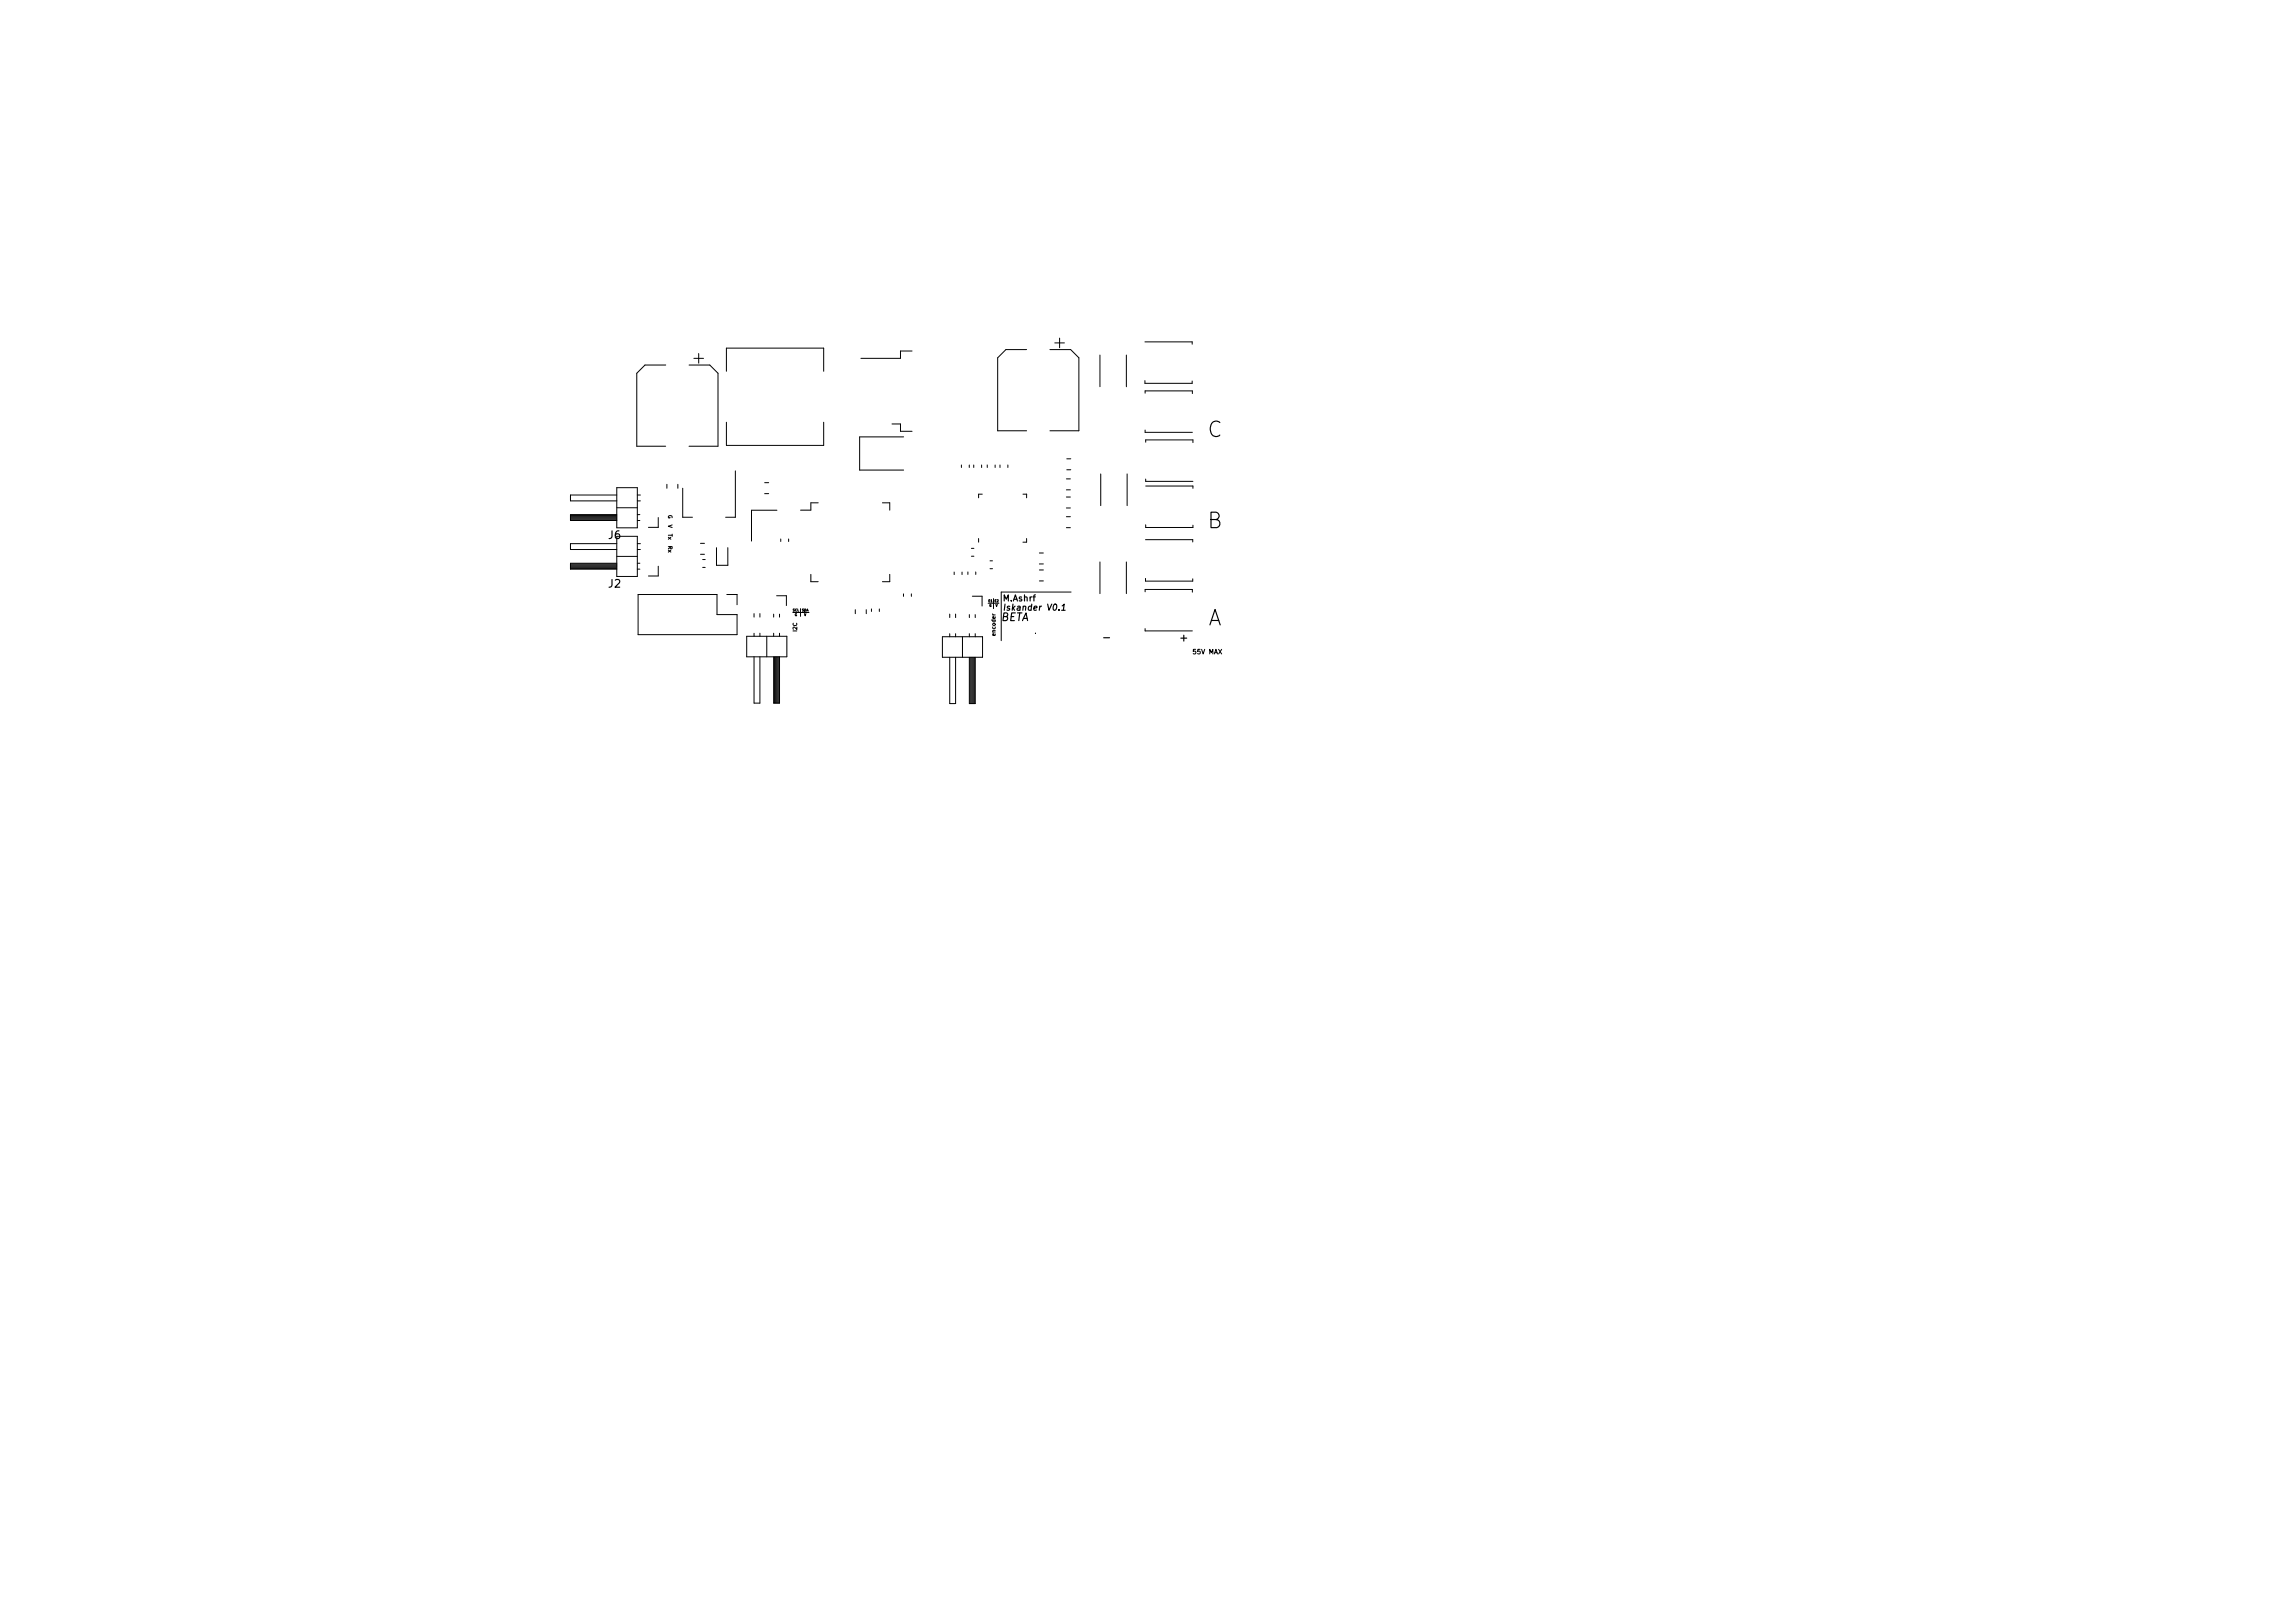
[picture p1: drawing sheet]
<svg xmlns="http://www.w3.org/2000/svg" width="297mm" height="210mm" viewBox="0 0 297 210" stroke-linecap="round" stroke-linejoin="round" font-family="sans-serif">
<defs><g id="words">
<g font-size="2.8">
<text x="156.4" y="56.6">C</text>
<text x="156.4" y="68.4">B</text>
<text x="156.4" y="81">A</text>
</g>
<g font-size="1.4">
<text x="78.8" y="69.8">J6</text>
<text x="78.8" y="76.1">J2</text>
<text x="129.7" y="80.4">BETA</text>
<text x="143.1" y="83">-</text>
<text x="152.9" y="83.1">+</text>
</g>
<g font-size="1.1">
<text x="130" y="77.9">M.Ashrf</text>
<text x="130.5" y="79.1">Iskander V0.1</text>
</g>
<text font-size=".8" x="154.6" y="84.7">55V MAX</text>
<g font-size=".7">
<text x="86.5" y="67.2" transform="rotate(90 86.5 67.2)">G V Tx Rx</text>
<text x="103.2" y="81.8" transform="rotate(-90 103.2 81.8)">I2C</text>
<text x="128.9" y="82.3" transform="rotate(-90 128.9 82.3)">encoder</text>
</g>
<g font-size=".4">
<text x="128" y="78">E1 E2</text>
<text x="102.7" y="79.2">SCL</text>
<text x="102.9" y="79.8">G</text>
<text x="103.9" y="79.2">SDA</text>
<text x="104.2" y="79.8">V</text>
<text x="128.1" y="78.6">G</text>
<text x="129" y="78.6">V</text>
</g>
</g></defs>
<g fill="none" stroke="#000" stroke-width=".13">
<path d="M86.2 47.3h-2.6l-1.1 1.1v9.4h3.7M89.3 47.3h2.6l1.1 1.1v9.4h-3.7M89.9 46.4h1.2M90.5 45.8v1.2M94.1 48.1v-3h12.6v3M94.1 54.7v3h12.6v-3M115.5 54.9h1.2v1h1.4M117.1 56.6h-5.7v4.3h5.7M118.1 45.5h-1.4v.9h-5.2M133 45.3h-2.7l-1.1 1.1v9.4h3.8M136 45.3h2.7l1.1 1.1v9.4h-3.8M136.6 44.4h1.3"/>
<path d="M137.3 43.8v1.2M138.2 59.4h.5M142.5 46v4.1M145.9 46v4.1M148.3 44.3h6.1v.3M148.3 49.3v.4h6.1v-.3M148.3 50.9v-.3h6.2v.4M148.3 55.7v.3h6.2M148.4 57.3v-.3h6.1v.3M73.9 66.8h6M73.9 66.9h6M73.9 67h6"/>
<path d="M73.9 67.1h6M73.9 67.2h6M73.9 67.4h6M73.9 73.1h6M73.9 73.2h6M73.9 73.3h6M73.9 73.4h6M73.9 73.5h6M73.9 73.7h6M79.9 64.1h-6v.8h6M79.9 66.7h-6v.7h6M79.9 70.4h-6v.8h6"/>
<path d="M79.9 73h-6v.7h6M79.9 65.8h2.7M79.9 63.2h2.7v5.2h-2.7zM79.9 69.5h2.7v5.2h-2.7zM79.9 72.1h2.7M82.6 64.1h.4M82.6 64.9h.4M82.6 66.7h.3M82.6 67.4h.3M82.6 70.4h.4M82.6 71.2h.4M82.6 73h.3"/>
<path d="M82.6 73.7h.3M82.7 77h10.2v2.6h2.6v2.6h-12.8zM85.3 67v1.3h-1.3M85.3 73.3v1.3h-1.3M86.4 62.7v.6M86.6 71.3l.3 .2M86.8 67v.1h-.2a.23 .23 0 0 1 .2-.3 .23 .23 0 0 1 .3 .3M86.9 71.3l-.3 .2M87.8 62.7v.6M88.4 63.2v3.8h1.3M90.7 70.4h.6M90.7 71.8h.6"/>
<path d="M91 72.5h.4M91 73.5h.4M92.8 70.9v2.3h1.5v-2.3M94.1 77h1.4v1.3M95.3 61v6h-1.3M97.7 79.5v.4M98.4 79.5v.4M99.1 62.5h.5M99.1 64h.5M100.2 79.6v.3M100.6 77.2h1.3v1.2M100.7 66.1h-3.3v4"/>
<path d="M101 79.6v.3M101.1 69.8v.3M102.2 69.8v.3M102.7 79.3h2.1M103.7 78.8v1M105 74.4v1h1M106 65.1h-1v1h-1.3M110.8 79v.5M112.2 79v.5M112.9 78.9v.3M113.9 78.9v.3M114.3 65.1h1v1"/>
<path d="M115.3 74.4v1h-1M117 76.9v.4M118.1 76.9v.4M123 79.6v.4M123.6 74.1v.3M123.8 79.6v.4M124.5 60.2v.4M124.6 74.1v.3M125.4 74.1v.3M125.6 60.2v.4M125.6 79.6v.4M125.8 71h.4"/>
<path d="M125.8 72.1h.4M125.9 77.2h1.3v1.3M126.1 60.2v.4M126.3 79.6v.4M126.4 74.1v.3M126.8 69.8v.4M127.2 60.2v.4M127.2 64h-.4v.5M127.9 60.2v.4M128 78.1h1.4M128.2 73.7h.4M128.2 72.7h.4"/>
<path d="M128.7 77.5v1.3M128.9 60.2v.4M129.5 60.2v.4M130.6 60.2v.4M132.5 64h.5v.5M133 69.8v.4h-.5M134.6 73.1h.6M134.6 71.6h.6M134.6 75.3h.6M134.6 73.8h.6M138.1 68.4h.6M138.1 66.9h.6"/>
<path d="M138.1 63.5h.6M138.1 62h.6M138.1 65.8h.6M138.1 64.4h.6M138.2 60.9h.5M138.8 76.7h-9.1v6.3M142.5 72.8v4.1M142.6 61.4v4.1M145.9 72.8v4.1M146 61.4v4.1M148.3 76.7v-.3h6.2v.3M148.4 69.9h6.1v.3"/>
<path d="M148.4 74.9v.4h6.1v-.3M148.4 63h6.1v.3M148.4 68v.3h6.1v-.3M148.4 62.1v.3h6.1M96.7 82.4h5.2v2.7h-5.2zM97.7 82v.4M97.7 85.1v6h.7v-6M98.4 82v.4M99.3 82.4v2.7M100.2 85.1v6h.8v-6M100.2 82v.4M100.3 85.1v6"/>
<path d="M100.4 85.1v6M100.6 85.1v6M100.7 85.1v6M100.8 85.1v6M100.9 85.1v6M101 82v.4M122.1 82.5h5.2v2.6h-5.2zM123 82.1v.4M123 85.1v6h.8v-6M123.8 82.1v.4M124.7 82.5v2.6M125.6 85.1v6h.7v-6"/>
<path d="M125.6 82.1v.4M125.7 85.1v6M125.8 85.1v6M125.9 85.1v6M126 85.1v6M126.2 85.1v6M126.3 85.1v6M126.3 82.1v.4M134.1 82h.1M148.3 81.4v.3h6.2"/>
</g>
<path d="M130.2 78.3l-.1 .8" fill="none" stroke="#000" stroke-width=".15"/>
<use href="#words"/>
</svg>
